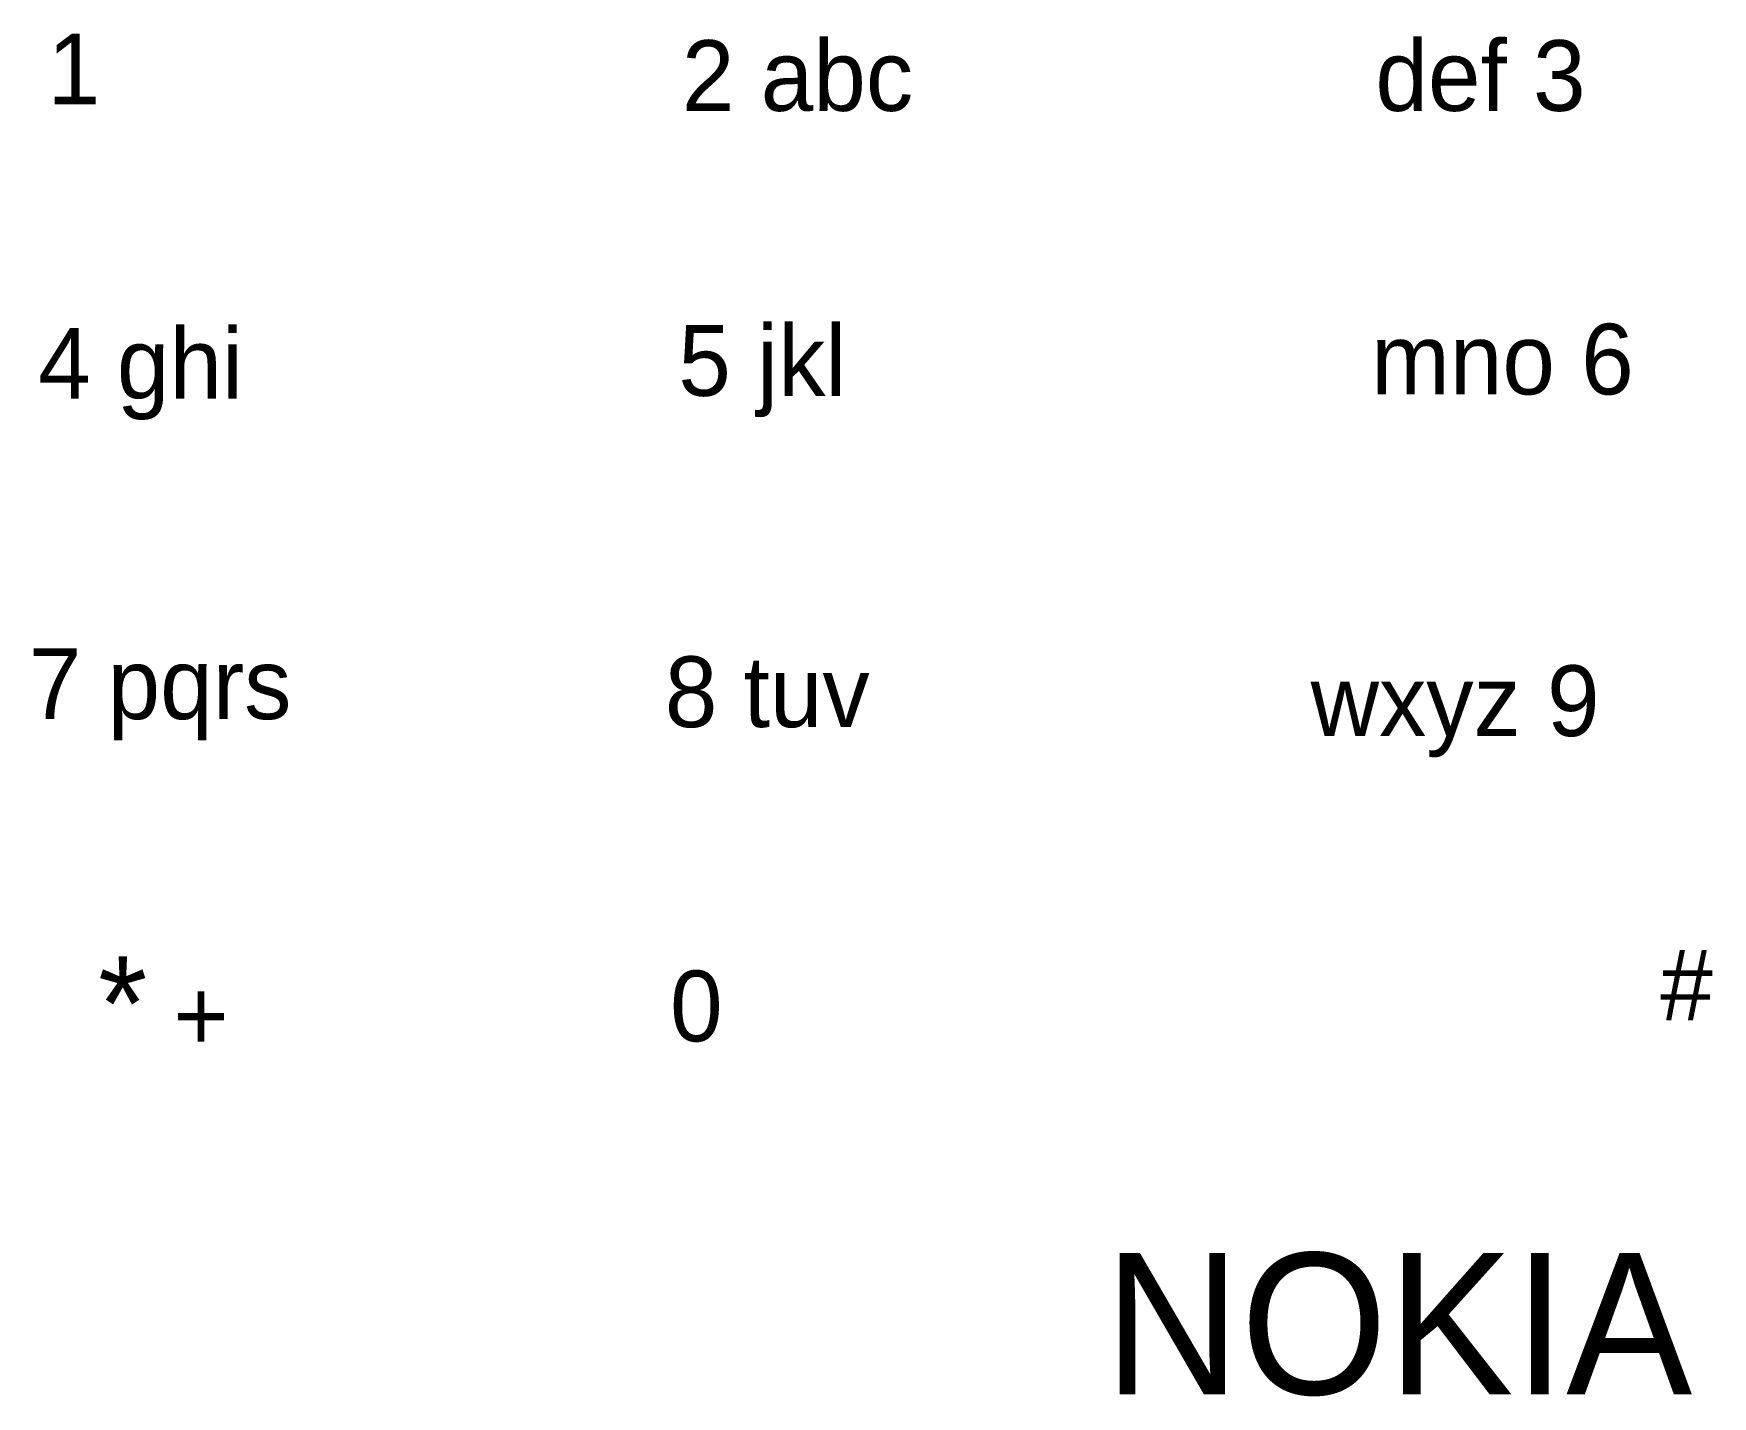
# Model space of a CAD drawing. Header units: inches. Extents: x 5.1 to 40.8, y 2.8 to 31.7.
import ezdxf

# ---------------------------------------------------------------- set-up
doc = ezdxf.new("R2010")
doc.units = ezdxf.units.IN
doc.header["$MEASUREMENT"] = 0
doc.layers.add('bridovi', color=250, linetype='Continuous', lineweight=30)

msp = doc.modelspace()

# ---------------------------------------------------------------- texts
at = {"layer": 'bridovi', "attachment_point": 1}
for s, insert, char_height, width in [('1', (5.448, 31.749, 7.8), 1.5, 9.94145), ('2 abc', (18.909, 31.608, 7.8), 1.5, 11.66488), ('def 3', (33.627, 31.608, 7.8), 1.5, 10.0734), ('4 ghi', (5.245, 25.5, 7.8), 1.5, 12.22334), ('5 jkl', (18.833, 25.561, 7.8), 1.5, 11.69076), ('mno 6', (33.535, 25.591, 7.8), 1.5, 11.89137), ('7 pqrs', (5.047, 18.701, 7.8), 1.5, 11.09867), ('8 tuv', (18.546, 18.531, 7.8), 1.5, 11.71309), ('wxyz 9', (32.255, 18.342, 7.8), 1.5, 12.61606), ('{\\H1.3333x;*} +', (6.521, 12.164, 7.8), 1.5, 9.32307), ('#', (39.674, 12.31, 7.8), 1.5, 9.77301), ('0', (18.658, 11.864, 7.8), 1.5, 9.05171), ('NOKIA', (27.867, 5.871, 7.8), 3, 15.18341)]:
    msp.add_mtext(s, dxfattribs=dict(at, insert=insert, char_height=char_height, width=width))

doc.saveas('drawing.dxf')
